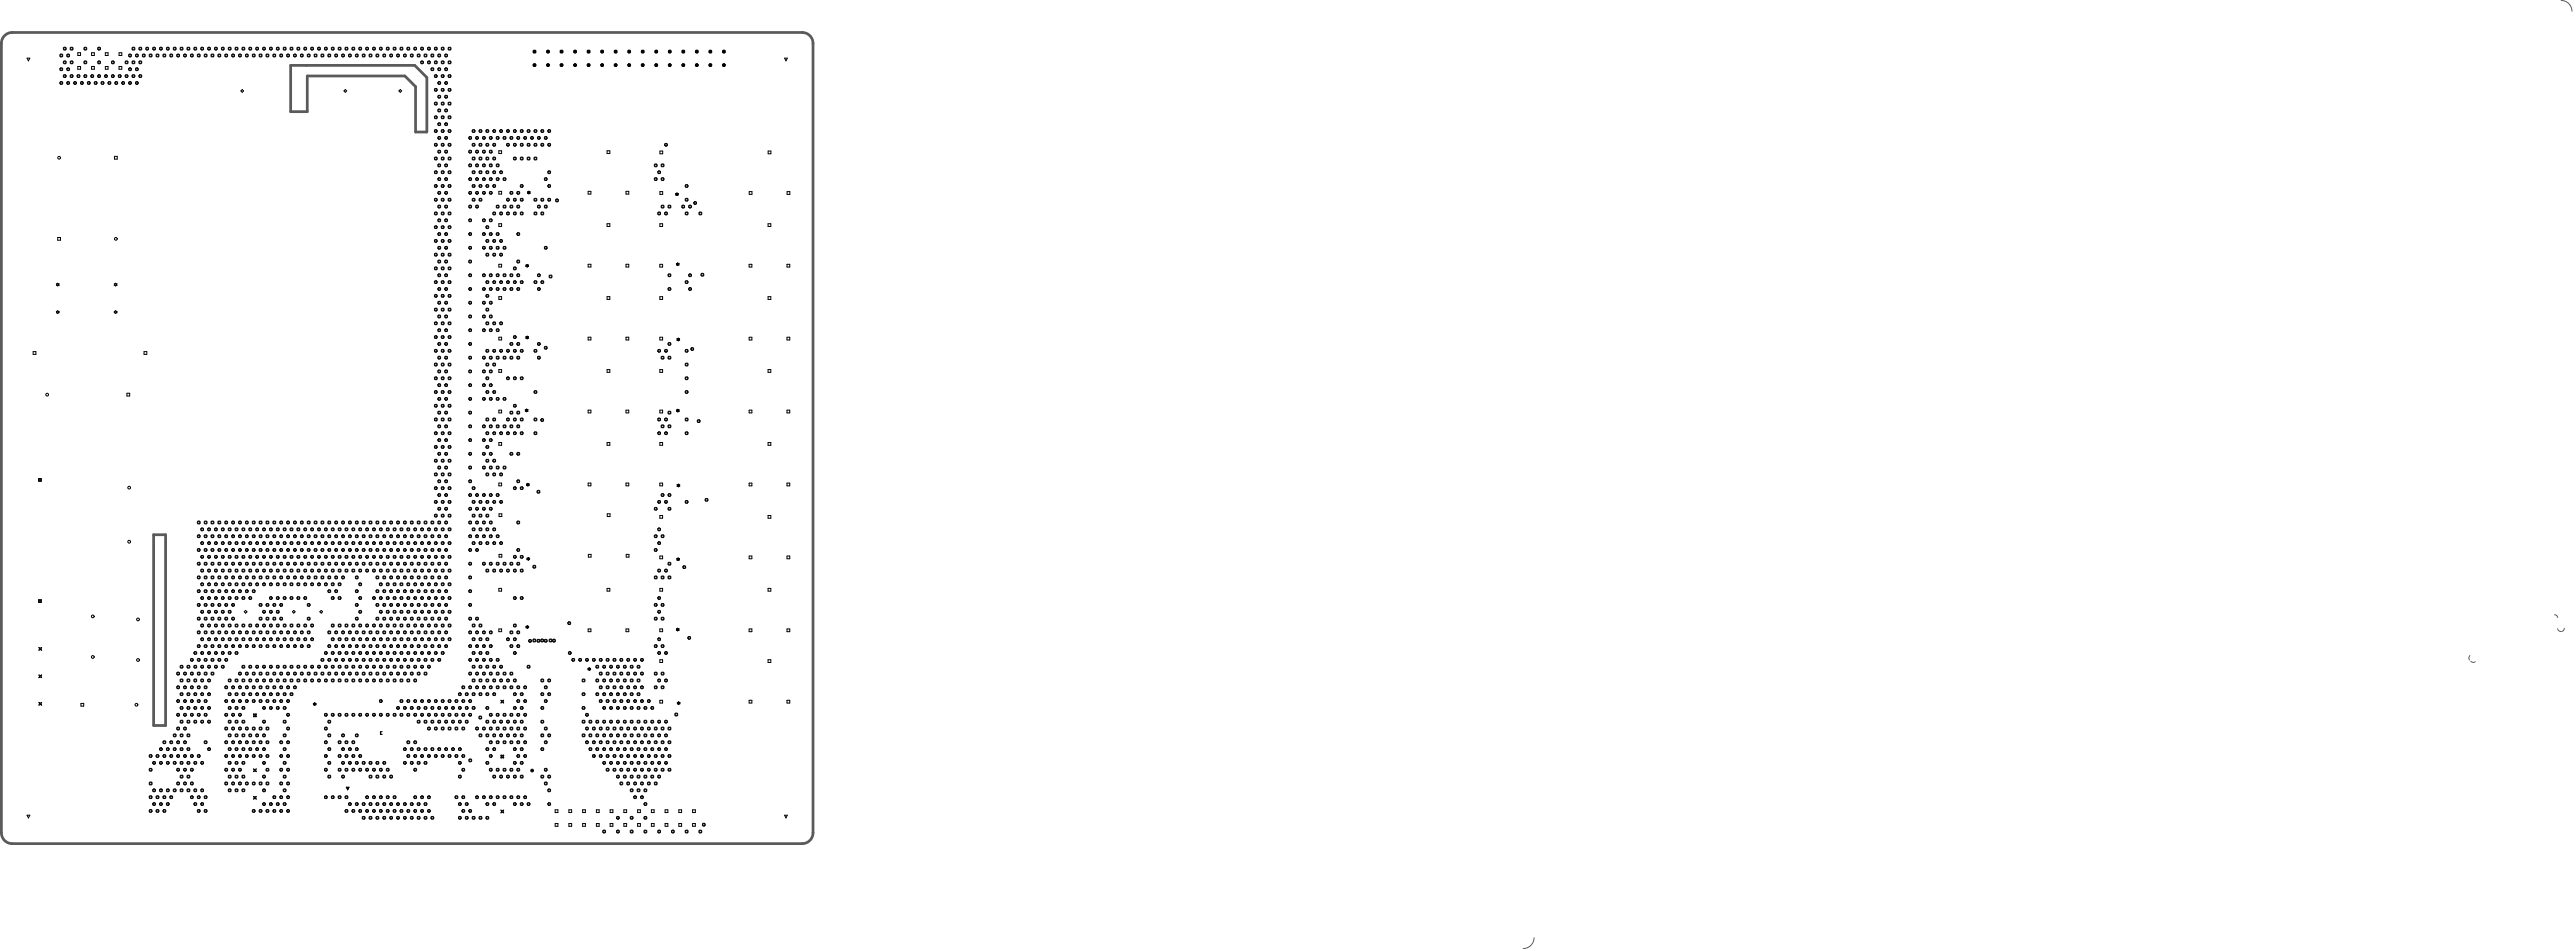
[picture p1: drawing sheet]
<svg xmlns="http://www.w3.org/2000/svg" width="1584mm" height="585mm" viewBox="0 0 1584 585" stroke-linecap="round" stroke-linejoin="round" font-family="sans-serif">
<path d="M2 22l3-1 3-1h485a7 7 0 0 1 7 7v485a7 7 0 0 1-7 7h-485a7 7 0 0 1-7-7v-485v-2zM179 40h76l8 8v33h-7v-28l-7-6h-60v22h-10zM95 329h7v117h-7z" fill="none" stroke="#5a5a5a" stroke-width="1.7"/>
<path d="M1575 0a7 7 0 0 1 7 7M1571 378l2 1v1M1573 387l1 1h1M1577 386v2h-1M1519 403v2v1M1520 407h1h2M944 577a7 7 0 0 1-7 6" fill="none" stroke="#5a5a5a" stroke-width=".62"/>
<g fill="none" stroke="#000" stroke-width=".62">
<path d="M17 36h1l-1 1zM37 34l1-1 1 2h-2zM39 38h1l1 1h-2zM39 29h1l1 1-2 1zM41 34l1-1 1 2h-1zM43 38h1l1 1h-1zM43 29h1l1 1-1 1zM48 32h2v2h-2zM52 38h1v1h-1zM52 29h1v1l-1 1zM56 32h2v2h-2zM60 38h1l1 1h-1z"/>
<path d="M60 29h1l1 1-1 1zM65 32h1v2h-1zM69 38h1v1h-1zM73 32h2v2h-2zM77 38h1l1 1h-2zM79 34l1-1 1 2h-1zM81 38h2v1h-1zM81 29h2v1l-1 1zM83 34l2-1v2h-1zM85 38h2v1h-1zM85 29h2v1l-1 1zM88 34l1-1v2h-1z"/>
<path d="M90 29h1v1l-1 1zM92 34l1-1 1 2h-2zM94 29h1l1 1-2 1zM96 34l1-1 1 2h-2zM98 29h1l1 1-1 1zM100 34l2-1v2h-1zM102 29h2v1l-1 1zM104 34l2-1v2h-1zM107 29h1v1l-1 1zM109 34l1-1v2h-1zM111 29h1l1 1-2 1zM113 34l1-1 1 2h-2z"/>
<path d="M115 29h1l1 1-2 1zM117 34l1-1 1 2h-1zM119 29h2v1l-1 1zM121 34l2-1v2h-1zM124 29h1v1l-1 1zM126 34l1-1v2h-1zM128 29h1v1l-1 1zM130 34l1-1 1 2h-2zM132 29h1l1 1-2 1zM134 34l1-1 1 2h-1zM136 29h1l1 1-1 1zM138 34l2-1v2h-1z"/>
<path d="M140 29h2v1l-1 1zM143 34l1-1v2h-1zM145 29h1v1l-1 1zM147 34l1-1v2h-1zM149 29h1l1 1-2 1zM151 34l1-1 1 2h-2zM153 29h1l1 1-1 1zM155 34l1-1 1 2h-1zM157 29h2v1l-1 1zM159 34l2-1v2h-1zM162 29h1v1l-1 1zM164 34l1-1v2h-1z"/>
<path d="M166 29h1v1l-1 1zM168 34l1-1 1 2h-2zM170 29h1l1 1-2 1zM172 34l1-1 1 2h-1zM174 29h2v1l-1 1zM176 34l2-1v2h-1zM178 29h2v1l-1 1zM181 34l1-1v2h-1zM183 29h1v1l-1 1zM185 34l1-1v2h-1zM187 29h1l1 1-2 1zM189 34l1-1 1 2h-2z"/>
<path d="M191 29h1l1 1-1 1zM193 34l2-1v2h-1zM195 29h2v1l-1 1zM197 34l2-1v2h-1zM200 29h1v1l-1 1zM202 34l1-1v2h-1zM204 29h1l1 1-2 1zM206 34l1-1 1 2h-2zM208 29h1l1 1-2 1zM210 34l1-1 1 2h-1zM212 29h2v1l-1 1zM214 34l2-1v2h-1z"/>
<path d="M217 29h1v1l-1 1zM219 34l1-1v2h-1zM221 29h1v1l-1 1zM223 34l1-1 1 2h-2zM225 29h1l1 1-2 1zM227 34l1-1 1 2h-2zM229 29h1l1 1-1 1zM231 34l2-1v2h-1zM233 29h2v1l-1 1zM236 34l1-1v2h-1zM238 29h1v1l-1 1zM240 34l1-1v2h-1z"/>
<path d="M242 29h1l1 1-2 1zM244 34l1-1 1 2h-2zM246 29h1l1 1-1 1zM248 34l1-1 1 2h-1zM250 29h2v1l-1 1zM252 34l2-1v2h-1zM255 29h1v1l-1 1zM257 34l1-1v2h-1zM259 38h1v1h-1zM259 29h1v1l-1 1zM261 34l1-1 1 2h-2zM263 38h1l1 1h-2z"/>
<path d="M263 29h1l1 1-2 1zM265 34l1-1 1 2h-1zM267 38h2v1h-1zM267 29h2v1l-1 1zM269 34l2-1v2h-1zM271 38h2v1h-1zM271 29h2v1l-1 1zM274 34l1-1v2h-1zM276 38h1v1h-1zM276 29h1v1l-1 1zM328 40h2h-2zM328 31h2v1h-2z"/>
<path d="M328 31l1 1M328 40l1-1v2l-1-1M328 31h1v2l-1-1M329 40h-1M329 40h.1M329 32h.1M336 40h2h-2zM336 31h2v1h-2zM337 32h.1M337 39h1v2h-1zM337 31h1v2h-1zM337 40h.1"/>
<path d="M337 40h1M338 32h-1M345 40h1h-1zM345 31h1v1h-1zM345 32h.1M345 40h.1M346 40h.1M346 40l-1-1v2l1-1M346 31h-1v2l1-1M346 31v1M353 31h2v1h-2v-1h1v2h-1v-2M354 40h.1"/>
<path d="M354 32h.1M362 32h.1M362 40h.1M362 31h-1v1h2l-1-1v2l1-2M370 40h1h-1zM370 31h1v1h-1zM370 31v1M370 40l1-1v2l-1-1M370 31h1v2l-1-1M370 40h.1M371 40h.1M371 32h.1"/>
<path d="M378 40h2h-2zM378 31h2v1h-2zM378 32h.1M378 39h1v2h-1zM378 31h1v2h-1zM378 40h.1M379 40h.1M379 32h.1M386 40h2h-2zM386 31h2v1h-2zM387 32h.1M387 40h.1"/>
<path d="M387 40h1M387 40v-1v2v-1M387 31v2v-1M388 31l-1 1M395 31h1v1h-1v-1h1v2h-1v-2M396 40h.1M396 32h.1M403 32h.1M403 40h.1M404 31h-1v1h2l-1-1h-1v2h1v-2M411 40h2h-2zM411 31h2v1h-2z"/>
<path d="M411 31l1 1M412 40v-1v1M412 32v1v-1M412 31h.1M412 40h-1M412 40h1M413 31l-1 1M419 40h2h-2zM419 31h2v1h-2zM420 32h.1M420 39h1v2h-1zM420 31h1v2h-1z"/>
<path d="M420 40h.1M421 40h.1M421 32h.1M428 40h1h-1zM428 31h1v1h-1zM428 32h.1M428 40h.1M429 40h.1M429 40l-1-1v2l1-1M429 31h-1v2l1-1M429 31v1M436 40h2h-2z"/>
<path d="M436 31h2v1h-2zM436 31l1 1M437 40v-1v2v-1M437 31v2v-1M437 40h-1M437 40h.1M437 32h.1M444 40h2h-2zM444 31h2v1h-2zM445 32h.1M445 31h1v2h-1zM445 39h1v2h-1z"/>
<path d="M445 40h.1M446 40h.1M446 32h.1M483 36h1l-1 1zM37 42h1l1 1h-2zM37 51l1-1 1 1-2 1zM39 46h1l1 1-2 1zM41 42h1l1 1h-1zM41 51l1-1 1 1-1 1zM43 46h1l1 1-1 1zM45 51l2-1v1l-1 1zM47 46h2v1l-1 1z"/>
<path d="M48 41h2v2h-2zM50 51l1-1v1l-1 1zM52 46h1v1l-1 1zM54 51l1-1v1l-1 1zM56 46h1l1 1-2 1zM56 41h2v2h-2zM58 51l1-1 1 1-2 1zM60 46h1l1 1-1 1zM62 51l1-1 1 1-1 1zM64 46h2v1l-1 1zM65 41h1v2h-1zM66 51l2-1v1l-1 1z"/>
<path d="M69 46h1v1l-1 1zM71 51l1-1v1l-1 1zM73 46h1v1l-1 1zM73 41h2v2h-2zM75 51l1-1 1 1-2 1zM77 46h1l1 1-2 1zM79 42h1l1 1h-1zM79 51l1-1 1 1-1 1zM81 46h2v1l-1 1zM83 42h2v1h-1zM83 51l2-1v1l-1 1zM85 46h2v1l-1 1z"/>
<path d="M148 56l1-1 1 1-1 1zM212 56v-1l1 1-1 1zM245 56l1-1 1 1-1 1zM265 42h1l1 1h-1zM267 46h2v1l-1 1zM267 55l2-1v2h-1zM269 42h2v1h-1zM269 51l2-1v1l-1 1zM269 59h2v1h-1zM271 46h2v1l-1 1zM271 55l2-1v2h-1zM274 42h1v1h-1z"/>
<path d="M274 51l1-1v1l-1 1zM274 59h1v1h-1zM276 46h1v1l-1 1zM276 55l1-1v2h-1zM353 40v-1h1v2h-1v-1h2l-2 1M363 40l-1-1v2l1-1h-2l1 1M395 40v-1h1v2l-1-1h1l-1 1M404 40v-1h-1v2h1l1-1h-2l1 1M412 40v1v-1M267 63h2v1l-1 1zM267 72l2-1v2h-1zM269 68l2-1v1l-1 1z"/>
<path d="M269 76h2v1h-1zM271 63h2v1l-1 1zM271 72l2-1v2h-1zM274 68l1-1v1l-1 1zM274 76h1v1h-1zM276 63h1v1l-1 1zM276 72l1-1v2h-1zM70 96h2v2h-2zM267 89l2-1v1l-1 1zM267 80h2v1h-1zM267 97h2v1h-1zM269 93l2-1v2h-1z"/>
<path d="M269 84h2v1l-1 1zM271 89l2-1v1l-1 1zM271 80h2v1h-1zM271 97h2v1h-1zM274 93l1-1v2h-1zM274 84h1v1l-1 1zM276 89l1-1v1l-1 1zM276 80h1v1h-1zM276 97h1v1h-1zM288 93l2-1v2h-1zM288 84h2v1l-1 1zM290 89l2-1v1l-1 1z"/>
<path d="M290 80h2v1h-1zM290 97h2v1h-1zM293 93l1-1v2h-1zM293 84h1v1l-1 1zM295 89l1-1v1l-1 1zM295 80h1v1h-1zM295 97h1v1h-1zM297 93l1-1 1 2h-2zM297 84h1l1 1-2 1zM299 89l1-1 1 1-2 1zM299 80h1l1 1h-2zM299 97h1l1 1h-2z"/>
<path d="M301 93l1-1 1 2h-2zM301 84h1l1 1-2 1zM303 89l1-1 1 1-1 1zM303 80h1l1 1h-1zM303 97h1l1 1h-1zM305 84h2v1l-1 1zM307 93h2v1h-2zM307 80h2v1h-1zM310 84h1v1l-1 1zM312 89l1-1v1l-1 1zM312 80h1v1h-1zM314 84h1v1l-1 1z"/>
<path d="M316 89l1-1 1 1-2 1zM316 80h1l1 1h-2zM316 97h1l1 1h-2zM318 84h1l1 1-2 1zM320 89l1-1 1 1-2 1zM320 80h1l1 1h-2zM320 97h1l1 1h-2zM322 84h1l1 1-1 1zM324 89l2-1v1l-1 1zM324 80h2v1h-1zM324 97h2v1h-1zM326 84h2v1l-1 1z"/>
<path d="M329 80h1v1h-1zM329 89l1-1v1l-1 1zM329 97h1v1h-1zM331 84h1v1l-1 1zM333 89l1-1v1l-1 1zM333 80h1v1h-1zM335 84h1l1 1-2 1zM337 80h1l1 1h-2zM337 89l1-1 1 1-2 1zM373 93h2v1h-2zM406 93h2v2h-2zM409 89l1-1 1 1-2 1z"/>
<path d="M473 93h1v2h-1zM267 114h2v1h-1zM267 106l2-1v1l-1 1zM269 118h2v1h-1zM269 101h2v1l-1 1zM269 110l2-1v2h-1zM271 114h2v1h-1zM271 106l2-1v1l-1 1zM274 118h1v1h-1zM274 101h1v1l-1 1zM274 110l1-1v2h-1zM276 114h1v1h-1z"/>
<path d="M276 106l1-1v1l-1 1zM288 118h2v1h-1zM288 101h2v1l-1 1zM288 110l2-1v2h-1zM290 114h2v1h-1zM290 106l2-1v1l-1 1zM293 118h1v1h-1zM293 101h1v1l-1 1zM293 110l1-1v2h-1zM295 114h1v1h-1zM295 106l1-1v1l-1 1zM297 118h1l1 1h-2z"/>
<path d="M297 101h1l1 1-2 1zM297 110l1-1 1 2h-2zM299 114h1l1 1h-2zM299 106l1-1 1 1-2 1zM301 118h1l1 1h-2zM301 101h1l1 1-2 1zM301 110l1-1 1 2h-2zM303 114h1l1 1h-1zM303 106l1-1 1 1-1 1zM305 101h2v1l-1 1zM305 110l2-1v2h-1zM307 118h2v1h-2z"/>
<path d="M307 106l2-1v1l-1 1zM310 110l1-1v2h-1zM314 118h1v1h-1zM318 118h1l1 1h-2zM320 114h1l1 1h-2zM324 118h1h1v1h-1h-1l1-1zM325 118h1l-1 1M335 110l1-1 1 2h-2zM337 106l1-1 1 1-2 1zM337 114h1l1 1h-2zM362 118h1v1h-1zM385 118h2v1h-2z"/>
<path d="M402 101h2v1l-1 1zM402 110l2-1v2h-1zM405 106l1-1v1l-1 1zM406 118h2v2h-2zM407 101h1v1l-1 1zM407 110l1-1v2h-1zM416 119h1M416 119v1M416 119v1h1M417 119v1h-1v-1h1v1M422 114h1v1h-1zM461 118h2v2h-2z"/>
<path d="M484 118h2v2h-2zM267 139h2v1l-1 1zM267 131l2-1v2h-1zM267 122h2v1l-1 1zM269 127l2-1v1l-1 1zM269 135h2v1h-1zM271 139h2v1l-1 1zM271 131l2-1v2h-1zM271 122h2v1l-1 1zM274 127l1-1v1l-1 1zM274 135h1v1h-1zM276 139h1v1l-1 1z"/>
<path d="M276 131l1-1v2h-1zM276 122h1v1l-1 1zM288 127l2-1v1l-1 1zM288 135h2v1h-1zM290 122h2v1l-1 1zM293 127l1-1v1l-1 1zM295 122h1v1l-1 1zM297 135h1l1 1h-2zM299 139h1l1 1-2 1zM301 135h1l1 1h-2zM303 131l1-1 1 2h-1zM305 127l2-1v1l-1 1z"/>
<path d="M307 138h2v1h-2zM307 131l2-1v2h-1zM310 127l1-1v1l-1 1zM312 131l1-1v2h-1zM312 122h1v1l-1 1zM314 127l1-1v1l-1 1zM316 131l1-1 1 2h-2zM316 122h1l1 1-2 1zM318 127l1-1 1 1-2 1zM320 131l1-1 1 2h-2zM320 122h1l1 1-2 1zM329 122h1v1l-1 1z"/>
<path d="M329 131l1-1v2h-1zM331 127l1-1v1l-1 1zM333 131l1-1v2h-1zM333 122h1v1l-1 1zM335 127l1-1 1 1-2 1zM337 122h1l1 1-2 1zM342 123l1-1v2h-1zM373 138h2v1h-2zM405 131l1-1v2h-1zM406 138h2v1h-2zM407 127l1-1v1l-1 1zM409 131l1-1 1 2h-2z"/>
<path d="M411 127l1-1 1 1-2 1zM419 127l2-1v1l-1 1zM422 131l1-1v2h-1zM422 122h1v1l-1 1zM424 127l1-1v1l-1 1zM427 124h1v1l-1 1zM430 131l1-1 1 2h-2zM472 138h2v1h-2zM36 146h1v2h-1zM267 148l2-1v2h-1zM267 156h2v1h-1zM269 152h2v1h-1z"/>
<path d="M269 144l2-1v1l-1 1zM271 148l2-1v2h-1zM271 156h2v1h-1zM274 152h1v1h-1zM274 144l1-1v1l-1 1zM276 148l1-1v2h-1zM276 156h1v1h-1zM288 152h2v1h-1zM288 144l2-1v1l-1 1zM297 152h1l1 1h-2zM297 144l1-1 1 1-2 1zM299 148l1-1 1 2h-2z"/>
<path d="M299 156h1l1 1h-2zM301 152h1l1 1h-2zM301 144l1-1 1 1-2 1zM303 148l1-1 1 2h-1zM303 156h1l1 1h-1zM305 144l2-1v1l-1 1zM305 152h2v1h-1zM307 148l2-1v2h-1zM307 156h2v1h-1zM310 152h1v1h-1zM318 144l1-1 1 1-2 1zM335 152h1l1 1h-2z"/>
<path d="M35 175l1-1v1v1l-1-1zM70 175l1-1 1 1-1 1-1-1h1zM267 165l2-1v1l-1 1zM267 173h2v1h-1zM269 169l2-1v2h-1zM269 177h2v1l-1 1zM269 160h2v1l-1 1zM271 165l2-1v1l-1 1zM271 173h2v1h-1zM274 169l1-1v2h-1zM274 177h1v1l-1 1zM274 160h1v1l-1 1z"/>
<path d="M276 165l1-1v1l-1 1zM276 173h1v1h-1zM288 169l2-1v2h-1zM288 177h2v1l-1 1zM288 160h2v1l-1 1zM297 169l1-1 1 2h-2zM297 177h1l1 1-2 1zM299 173h1l1 1h-2zM301 169l1-1 1 2h-2zM301 177h1l1 1-2 1zM303 173h1l1 1h-1zM305 169l2-1v2h-1z"/>
<path d="M305 177h2v1l-1 1zM307 163h2v1h-2zM307 173h2v1h-1zM310 169l1-1v2h-1zM310 177h1v1l-1 1zM312 173h1v1h-1zM314 169l1-1v2h-1zM314 177h1v1l-1 1zM316 165l1-1 1 1-2 1zM316 173h1l1 1h-2zM318 169l1-1 1 2h-2zM318 177h1l1 1-2 1z"/>
<path d="M318 160h1l1 1-2 1zM320 173h1l1 1h-2zM324 163h1l-1 1-1-1h1h1v1h-2l1-1M329 173h1v1h-1zM331 169l1-1v2h-1zM331 177h1v1l-1 1zM333 173h1v1h-1zM338 170l1-1 1 1-2 1zM362 163h1v1h-1zM385 163h2v1h-2zM406 163h2v1h-2zM411 169l1-1 1 2h-2z"/>
<path d="M411 177h1l1 1-2 1zM417 162v1M417 162h-1l1 1 1-1h-1h-1v1h1h1l-1-1M422 173h1v1h-1zM424 169l1-1v2h-1zM424 177h1v1l-1 1zM431 169l1-1 1 1-1 1zM461 163h2v1h-2zM484 163h2v1h-2zM35 192l1-1v1v1l-1-1zM70 192l1-1 1 1-1 1-1-1h1zM267 182l2-1v1l-1 1z"/>
<path d="M267 198h2v1l-1 1zM267 190h2v1h-1zM269 186l2-1v2h-1zM269 194h2v1h-1zM271 182l2-1v1l-1 1zM271 198h2v1l-1 1zM271 190h2v1h-1zM274 186l1-1v2h-1zM274 194h1v1h-1zM276 182l1-1v1l-1 1zM276 198h1v1l-1 1zM276 190h1v1h-1z"/>
<path d="M288 186l2-1v2h-1zM288 194h2v1h-1zM297 186l1-1 1 2h-2zM297 194h1l1 1h-2zM299 182l1-1 1 1-2 1zM299 198h1l1 1-2 1zM299 190h1l1 1h-2zM301 186l1-1 1 2h-2zM301 194h1l1 1h-2zM303 198h1l1 1-1 1zM307 182h2v2h-2zM307 198h2v1l-1 1z"/>
<path d="M373 182h2v2h-2zM406 182h2v2h-2zM472 182h2v2h-2zM20 216h2v2h-2zM89 216h1v2h-1zM267 215h2v1l-1 1zM267 207l2-1v2h-1zM269 211h2v1h-1zM269 220l2-1v1l-1 1zM269 203l2-1v2h-1zM271 215h2v1l-1 1zM271 207l2-1v2h-1z"/>
<path d="M274 211h1v1h-1zM274 220l1-1v1l-1 1zM274 203l1-1v2h-1zM276 215h1v1l-1 1zM276 207l1-1v2h-1zM288 211h2v1h-1zM288 220l2-1v1l-1 1zM288 203l2-1v2h-1zM297 220l1-1 1 1-2 1zM297 203l1-1 1 2h-2zM299 215h1l1 1-2 1zM301 220l1-1 1 1-2 1z"/>
<path d="M301 203l1-1 1 2h-2zM303 215h1l1 1-1 1zM305 203l2-1v2h-1zM305 220l2-1v1l-1 1zM307 207h2v2h-2zM307 215h2v1l-1 1zM310 220l1-1v1l-1 1zM312 215h1v1l-1 1zM314 211h1v1h-1zM314 220l1-1v1l-1 1zM316 215h1l1 1-2 1zM316 207l1-1 1 2h-2z"/>
<path d="M318 211h1l1 1h-2zM318 220l1-1 1 1-2 1zM320 215h1l1 1-2 1zM324 207h1l-1 1-1-1h1h1v1h-1h-1h1M329 215h1v1l-1 1zM331 211h1v1h-1zM331 220l1-1v1l-1 1zM335 213h1l1 1-2 1zM362 207h1v2h-1zM385 207h2v2h-2zM405 215h1v1l-1 1zM406 207h2v2h-2z"/>
<path d="M407 220l1-1v1l-1 1zM409 215h1l1 1-2 1zM411 211h1l1 1h-2zM411 220l1-1 1 1-2 1zM418 209v-1h-1h-1l1 1h-1l1 1 1-1-1-1v1h1M422 215h1v1l-1 1zM425 214h1l1 1-2 1zM461 207h2v2h-2zM484 207h2v2h-2zM267 224l2-1v2h-1zM267 232h2v1l-1 1zM269 228h2v1h-1z"/>
<path d="M269 236h2v1l-1 1zM271 224l2-1v2h-1zM271 232h2v1l-1 1zM274 228h1v1h-1zM274 236h1v1l-1 1zM276 224l1-1v2h-1zM276 232h1v1l-1 1zM288 228h2v1h-1zM288 236h2v1l-1 1zM297 228h1l1 1h-2zM297 236h1l1 1-2 1zM299 224l1-1 1 2h-2z"/>
<path d="M299 232h1l1 1-2 1zM301 228h1l1 1h-2zM301 236h1l1 1-2 1zM303 224l1-1 1 2h-1zM307 227h2v2h-2zM312 232h1v1l-1 1zM316 232h1l1 1-2 1zM320 232h1l1 1-2 1zM373 227h2v2h-2zM406 227h2v2h-2zM422 224l1-1v2h-1zM422 232h1v1l-1 1z"/>
<path d="M472 227h2v2h-2zM78 242h2v2h-2zM267 241l2-1v2h-1zM267 258l2-1v1l-1 1zM267 249h2v1h-1zM269 253h2v1l-1 1zM269 245l2-1v2h-1zM271 241l2-1v2h-1zM271 258l2-1v1l-1 1zM271 249h2v1h-1zM274 253h1v1l-1 1zM274 245l1-1v2h-1z"/>
<path d="M276 241l1-1v2h-1zM276 258l1-1v1l-1 1zM276 249h1v1h-1zM288 253h2v1l-1 1zM288 245l2-1v2h-1zM297 245l1-1 1 2h-2zM299 241l1-1 1 2h-2zM299 258l1-1 1 1-2 1zM301 245l1-1 1 2h-2zM303 241l1-1 1 2h-1zM303 258l1-1 1 1-1 1zM305 245l2-1v2h-1z"/>
<path d="M307 252h2v2h-2zM310 245l1-1v2h-1zM312 258l1-1v1l-1 1zM314 253h1v1l-1 1zM316 258l1-1 1 1-2 1zM316 249h1l1 1h-2zM318 253h1l1 1-2 1zM320 258l1-1 1 1-2 1zM323 252h1h1l-1 1zM323 252h1M324 252l-1 1h1h1l-1-1M329 241l1-1v2h-1z"/>
<path d="M329 258l1-1v1l-1 1zM333 258l1-1v2h-1zM362 252h1v2h-1zM385 252h2v2h-2zM405 258l1-1v1l-1 1zM406 252h2v2h-2zM409 258l1-1 1 1-2 1zM411 253h1l1 1-2 1zM416 252h2l-1 1h1h-1h-1h1zM417 252v1h-1M422 241l1-1v2h-1zM422 258l1-1v1l-1 1z"/>
<path d="M429 259l1-1 1 1-2 1zM461 252h2v2h-2zM484 252h2v2h-2zM267 266h2v1h-1zM267 274h2v1l-1 1zM269 262l2-1v2h-1zM269 279l2-1v2h-1zM269 270h2v1l-1 1zM271 266h2v1h-1zM271 274h2v1l-1 1zM274 262l1-1v2h-1zM274 279l1-1v2h-1z"/>
<path d="M274 270h1v1l-1 1zM276 266h1v1h-1zM276 274h1v1l-1 1zM288 262l2-1v2h-1zM288 279l2-1v2h-1zM288 270h2v1l-1 1zM297 262l1-1 1 2h-2zM297 279l1-1 1 2h-2zM297 270h1l1 1-2 1zM299 266h1l1 1h-2zM299 274h1l1 1-2 1zM301 262l1-1 1 2h-2z"/>
<path d="M301 279l1-1 1 2h-2zM301 270h1l1 1-2 1zM303 266h1l1 1h-1zM305 262l2-1v2h-1zM307 272h2v2h-2zM307 266h2v1h-1zM310 262l1-1v2h-1zM312 266h1v1h-1zM314 262l1-1v2h-1zM314 279l1-1v2h-1zM316 266h1l1 1h-2zM318 262l1-1 1 2h-2z"/>
<path d="M318 279l1-1 1 2h-2zM320 266h1l1 1h-2zM329 266h1v1h-1zM373 272h2v2h-2zM405 266h1v1h-1zM406 272h2v2h-2zM407 262l1-1v2h-1zM409 266h1l1 1h-2zM411 262l1-1 1 2h-2zM422 266h1v1h-1zM472 272h2v2h-2zM24 294h1v2h-1z"/>
<path d="M24 295h1v1h-1zM267 300l2-1v2h-1zM267 291h2v1l-1 1zM267 283h2v1h-1zM269 296l2-1v1l-1 1zM269 287h2v1h-1zM271 300l2-1v2h-1zM271 291h2v1l-1 1zM271 283h2v1h-1zM274 296l1-1v1l-1 1zM274 287h1v1h-1zM276 300l1-1v2h-1z"/>
<path d="M276 291h1v1l-1 1zM276 283h1v1h-1zM288 296l2-1v1l-1 1zM288 287h2v1h-1zM290 300l2-1v2h-1zM297 287h1l1 1h-2zM299 291h1l1 1-2 1zM299 283h1l1 1h-2zM301 287h1l1 1h-2zM303 291h1l1 1-1 1zM303 283h1l1 1h-1zM305 287h2v1h-1z"/>
<path d="M307 297h2v2h-2zM307 291h2v1l-1 1zM310 287h1v1h-1zM316 300l1-1 1 2h-2zM318 296l1-1 1 1-2 1zM320 300l1-1 1 2h-2zM324 298h1M324 298h2h-1M325 297l1 2h-1h-1zM362 297h1v2h-1zM385 297h2v2h-2zM406 297h2v2h-2z"/>
<path d="M416 298h1h1v1h-1h-1h1zM417 298h1v1h-1M461 297h2v2h-2zM484 297h2v2h-2zM267 308h2v1l-1 1zM267 317l2-1v2h-1zM269 304h2v1h-1zM269 312h2v1l-1 1zM271 308h2v1l-1 1zM271 317l2-1v2h-1zM274 304h1v1h-1zM274 312h1v1l-1 1z"/>
<path d="M276 308h1v1l-1 1zM276 317l1-1v2h-1zM288 304h2v1h-1zM288 312h2v1l-1 1zM290 308h2v1l-1 1zM290 317l2-1v2h-1zM293 304h1v1h-1zM293 312h1v1l-1 1zM295 308h1v1l-1 1zM295 317l1-1v2h-1zM297 304h1l1 1h-2zM297 312h1l1 1-2 1z"/>
<path d="M299 308h1l1 1-2 1zM299 317l1-1 1 2h-2zM301 304h1l1 1h-2zM301 312h1l1 1-2 1zM303 308h1l1 1-1 1zM305 304h2v1h-1zM307 316h2v2h-2zM307 308h2v1l-1 1zM330 302h2v1h-1zM374 316h1v2h-1zM402 312h2v1l-1 1zM405 308h1v1l-1 1z"/>
<path d="M406 317h2v2h-2zM407 304h1v1h-1zM409 308h1l1 1-2 1zM411 304h1l1 1h-2zM411 312h1l1 1-2 1zM422 308h1v1l-1 1zM434 307h1v1h-1zM472 317h2v2h-2zM121 329h2v1l-1 1zM121 338l2-1v2h-1zM121 321h2v1h-1zM124 325h1v1h-1z"/>
<path d="M124 334l1-1v1l-1 1zM126 329h1v1l-1 1zM126 338l1-1v2h-1zM126 321h1v1h-1zM128 325h1v1h-1zM128 334l1-1v1l-1 1zM130 329h1l1 1-2 1zM130 338l1-1 1 2h-2zM130 321h1l1 1h-2zM132 325h1l1 1h-2zM132 334l1-1 1 1-2 1zM134 329h1l1 1-1 1z"/>
<path d="M134 338l1-1 1 2h-1zM134 321h1l1 1h-1zM136 325h1l1 1h-1zM136 334l1-1 1 1-1 1zM138 329h2v1l-1 1zM138 338l2-1v2h-1zM138 321h2v1h-1zM140 325h2v1h-1zM140 334l2-1v1l-1 1zM143 329h1v1l-1 1zM143 338l1-1v2h-1zM143 321h1v1h-1z"/>
<path d="M145 325h1v1h-1zM145 334l1-1v1l-1 1zM147 329h1v1l-1 1zM147 338l1-1v2h-1zM147 321h1v1h-1zM149 325h1l1 1h-2zM149 334l1-1 1 1-2 1zM151 329h1l1 1-2 1zM151 338l1-1 1 2h-2zM151 321h1l1 1h-2zM153 325h1l1 1h-1zM153 334l1-1 1 1-1 1z"/>
<path d="M155 329h1l1 1-1 1zM155 338l1-1 1 2h-1zM155 321h1l1 1h-1zM157 325h2v1h-1zM157 334l2-1v1l-1 1zM159 329h2v1l-1 1zM159 338l2-1v2h-1zM159 321h2v1h-1zM162 325h1v1h-1zM162 334l1-1v1l-1 1zM164 329h1v1l-1 1zM164 338l1-1v2h-1z"/>
<path d="M164 321h1v1h-1zM166 325h1v1h-1zM166 334l1-1v1l-1 1zM168 329h1l1 1-2 1zM168 338l1-1 1 2h-2zM168 321h1l1 1h-2zM170 325h1l1 1h-2zM170 334l1-1 1 1-2 1zM172 329h1l1 1-1 1zM172 338l1-1 1 2h-1zM172 321h1l1 1h-1zM174 325h2v1h-1z"/>
<path d="M174 334l2-1v1l-1 1zM176 329h2v1l-1 1zM176 338l2-1v2h-1zM176 321h2v1h-1zM178 325h2v1h-1zM178 334l2-1v1l-1 1zM181 329h1v1l-1 1zM181 338l1-1v2h-1zM181 321h1v1h-1zM183 325h1v1h-1zM183 334l1-1v1l-1 1zM185 329h1v1l-1 1z"/>
<path d="M185 338l1-1v2h-1zM185 321h1v1h-1zM187 325h1l1 1h-2zM187 334l1-1 1 1-2 1zM189 329h1l1 1-2 1zM189 338l1-1 1 2h-2zM189 321h1l1 1h-2zM191 325h1l1 1h-1zM191 334l1-1 1 1-1 1zM193 329h2v1l-1 1zM193 338l2-1v2h-1zM193 321h2v1h-1z"/>
<path d="M195 325h2v1h-1zM195 334l2-1v1l-1 1zM197 329h2v1l-1 1zM197 338l2-1v2h-1zM197 321h2v1h-1zM200 325h1v1h-1zM200 334l1-1v1l-1 1zM202 329h1v1l-1 1zM202 338l1-1v2h-1zM202 321h1v1h-1zM204 325h1l1 1h-2zM204 334l1-1 1 1-2 1z"/>
<path d="M206 329h1l1 1-2 1zM206 338l1-1 1 2h-2zM206 321h1l1 1h-2zM208 325h1l1 1h-2zM208 334l1-1 1 1-2 1zM210 329h1l1 1-1 1zM210 338l1-1 1 2h-1zM210 321h1l1 1h-1zM212 325h2v1h-1zM212 334l2-1v1l-1 1zM214 329h2v1l-1 1zM214 338l2-1v2h-1z"/>
<path d="M214 321h2v1h-1zM217 325h1v1h-1zM217 334l1-1v1l-1 1zM219 329h1v1l-1 1zM219 338l1-1v2h-1zM219 321h1v1h-1zM221 325h1v1h-1zM221 334l1-1v1l-1 1zM223 329h1l1 1-2 1zM223 338l1-1 1 2h-2zM223 321h1l1 1h-2zM225 325h1l1 1h-2z"/>
<path d="M225 334l1-1 1 1-2 1zM227 329h1l1 1-2 1zM227 338l1-1 1 2h-2zM227 321h1l1 1h-2zM229 325h1l1 1h-1zM229 334l1-1 1 1-1 1zM231 329h2v1l-1 1zM231 338l2-1v2h-1zM231 321h2v1h-1zM233 325h2v1h-1zM233 334l2-1v1l-1 1zM236 329h1v1l-1 1z"/>
<path d="M236 338l1-1v2h-1zM236 321h1v1h-1zM238 325h1v1h-1zM238 334l1-1v1l-1 1zM240 329h1v1l-1 1zM240 338l1-1v2h-1zM240 321h1v1h-1zM242 325h1l1 1h-2zM242 334l1-1 1 1-2 1zM244 329h1l1 1-2 1zM244 338l1-1 1 2h-2zM244 321h1l1 1h-2z"/>
<path d="M246 325h1l1 1h-1zM246 334l1-1 1 1-1 1zM248 329h1l1 1-1 1zM248 338l1-1 1 2h-1zM248 321h1l1 1h-1zM250 325h2v1h-1zM250 334l2-1v1l-1 1zM252 329h2v1l-1 1zM252 338l2-1v2h-1zM252 321h2v1h-1zM255 325h1v1h-1zM255 334l1-1v1l-1 1z"/>
<path d="M257 329h1v1l-1 1zM257 338l1-1v2h-1zM257 321h1v1h-1zM259 325h1v1h-1zM259 334l1-1v1l-1 1zM261 329h1l1 1-2 1zM261 338l1-1 1 2h-2zM261 321h1l1 1h-2zM263 325h1l1 1h-2zM263 334l1-1 1 1-2 1zM265 329h1l1 1-1 1zM265 338l1-1 1 2h-1z"/>
<path d="M265 321h1l1 1h-1zM267 325h2v1h-1zM267 334l2-1v1l-1 1zM269 329h2v1l-1 1zM269 338l2-1v2h-1zM269 321h2v1h-1zM271 325h2v1h-1zM271 334l2-1v1l-1 1zM274 329h1v1l-1 1zM274 338l1-1v2h-1zM274 321h1v1h-1zM276 325h1v1h-1z"/>
<path d="M276 334l1-1v1l-1 1zM288 329h2v1l-1 1zM288 338l2-1v2h-1zM288 321h2v1h-1zM290 325h2v1h-1zM290 334l2-1v1l-1 1zM293 329h1v1l-1 1zM293 338l1-1v2h-1zM293 321h1v1h-1zM295 325h1v1h-1zM295 334l1-1v1l-1 1zM297 329h1l1 1-2 1z"/>
<path d="M297 321h1l1 1h-2zM299 325h1l1 1h-2zM299 334l1-1 1 1-2 1zM301 329h1l1 1-2 1zM301 321h1l1 1h-2zM303 325h1l1 1h-1zM303 334l1-1 1 1-1 1zM305 329h2v1l-1 1zM307 334l2-1v1l-1 1zM318 338l1-1 1 2h-2zM318 321h1l1 1h-2zM402 329h2v1l-1 1z"/>
<path d="M402 338l2-1v2h-1zM405 325h1v1h-1zM405 334l1-1v1l-1 1zM407 329h1v1l-1 1zM121 346h2v1l-1 1zM121 355l2-1v2h-1zM124 342h1v1h-1zM124 351l1-1v1l-1 1zM124 359h1v1h-1zM126 346h1v1l-1 1zM126 355l1-1v2h-1zM128 342h1v1h-1z"/>
<path d="M128 351l1-1v1l-1 1zM128 359h1v1h-1zM130 346h1l1 1-2 1zM130 355l1-1 1 2h-2zM132 342h1l1 1h-2zM132 351l1-1 1 1-2 1zM132 359h1l1 1h-2zM134 346h1l1 1-1 1zM134 355l1-1 1 2h-1zM136 342h1l1 1h-1zM136 351l1-1 1 1-1 1zM136 359h1l1 1h-1z"/>
<path d="M138 346h2v1l-1 1zM138 355l2-1v2h-1zM140 342h2v1h-1zM140 351l2-1v1l-1 1zM140 359h2v1h-1zM143 346h1v1l-1 1zM143 355l1-1v2h-1zM145 342h1v1h-1zM145 351l1-1v1l-1 1zM145 359h1v1h-1zM147 346h1v1l-1 1zM147 355l1-1v2h-1z"/>
<path d="M149 342h1l1 1h-2zM149 351l1-1 1 1-2 1zM149 359h1l1 1h-2zM151 346h1l1 1-2 1zM151 355l1-1 1 2h-2zM153 342h1l1 1h-1zM153 351l1-1 1 1-1 1zM153 359h1l1 1h-1zM155 346h1l1 1-1 1zM155 355l1-1 1 2h-1zM157 342h2v1h-1zM157 351l2-1v1l-1 1z"/>
<path d="M157 359h2v1h-1zM159 346h2v1l-1 1zM159 355l2-1v2h-1zM162 342h1v1h-1zM162 351l1-1v1l-1 1zM162 359h1v1h-1zM164 346h1v1l-1 1zM164 355l1-1v2h-1zM166 342h1v1h-1zM166 351l1-1v1l-1 1zM166 359h1v1h-1zM168 346h1l1 1-2 1z"/>
<path d="M168 355l1-1 1 2h-2zM170 342h1l1 1h-2zM170 351l1-1 1 1-2 1zM170 359h1l1 1h-2zM172 346h1l1 1-1 1zM172 355l1-1 1 2h-1zM174 342h2v1h-1zM174 351l2-1v1l-1 1zM174 359h2v1h-1zM176 346h2v1l-1 1zM176 355l2-1v2h-1zM178 342h2v1h-1z"/>
<path d="M178 351l2-1v1l-1 1zM178 359h2v1h-1zM181 346h1v1l-1 1zM181 355l1-1v2h-1zM183 342h1v1h-1zM183 351l1-1v1l-1 1zM183 359h1v1h-1zM185 346h1v1l-1 1zM185 355l1-1v2h-1zM187 342h1l1 1h-2zM187 351l1-1 1 1-2 1zM187 359h1l1 1h-2z"/>
<path d="M189 346h1l1 1-2 1zM189 355l1-1 1 2h-2zM191 342h1l1 1h-1zM191 351l1-1 1 1-1 1zM191 359h1l1 1h-1zM193 346h2v1l-1 1zM193 355l2-1v2h-1zM195 342h2v1h-1zM195 351l2-1v1l-1 1zM195 359h2v1h-1zM197 346h2v1l-1 1zM197 355l2-1v2h-1z"/>
<path d="M200 342h1v1h-1zM200 351l1-1v1l-1 1zM200 359h1v1h-1zM202 346h1v1l-1 1zM202 355l1-1v2h-1zM204 342h1l1 1h-2zM204 351l1-1 1 1-2 1zM204 359h1l1 1h-2zM206 346h1l1 1-2 1zM206 355l1-1 1 2h-2zM208 342h1l1 1h-2zM208 351l1-1 1 1-2 1z"/>
<path d="M208 359h1l1 1h-2zM210 346h1l1 1-1 1zM210 355l1-1 1 2h-1zM212 342h2v1h-1zM212 351l2-1v1l-1 1zM214 346h2v1l-1 1zM217 342h1v1h-1zM217 351l1-1v1l-1 1zM219 346h1v1l-1 1zM219 355l1-1v2h-1zM221 342h1v1h-1zM221 351l1-1v1l-1 1z"/>
<path d="M221 359h1v1h-1zM223 346h1l1 1-2 1zM225 342h1l1 1h-2zM225 351l1-1 1 1-2 1zM227 346h1l1 1-2 1zM229 342h1l1 1h-1zM229 351l1-1 1 1-1 1zM231 346h2v1l-1 1zM231 355l2-1v2h-1zM233 342h2v1h-1zM233 351l2-1v1l-1 1zM233 359h2v1h-1z"/>
<path d="M236 346h1v1l-1 1zM236 355l1-1v2h-1zM238 342h1v1h-1zM238 351l1-1v1l-1 1zM238 359h1v1h-1zM240 346h1v1l-1 1zM240 355l1-1v2h-1zM242 342h1l1 1h-2zM242 351l1-1 1 1-2 1zM242 359h1l1 1h-2zM244 346h1l1 1-2 1zM244 355l1-1 1 2h-2z"/>
<path d="M246 342h1l1 1h-1zM246 351l1-1 1 1-1 1zM246 359h1l1 1h-1zM248 346h1l1 1-1 1zM248 355l1-1 1 2h-1zM250 342h2v1h-1zM250 351l2-1v1l-1 1zM250 359h2v1h-1zM252 346h2v1l-1 1zM252 355l2-1v2h-1zM255 342h1v1h-1zM255 351l1-1v1l-1 1z"/>
<path d="M255 359h1v1h-1zM257 346h1v1l-1 1zM257 355l1-1v2h-1zM259 342h1v1h-1zM259 351l1-1v1l-1 1zM259 359h1v1h-1zM261 346h1l1 1-2 1zM261 355l1-1 1 2h-2zM263 342h1l1 1h-2zM263 351l1-1 1 1-2 1zM263 359h1l1 1h-2zM265 346h1l1 1-1 1z"/>
<path d="M265 355l1-1 1 2h-1zM267 342h2v1h-1zM267 351l2-1v1l-1 1zM267 359h2v1h-1zM269 346h2v1l-1 1zM269 355l2-1v2h-1zM271 342h2v1h-1zM271 351l2-1v1l-1 1zM271 359h2v1h-1zM274 346h1v1l-1 1zM274 355l1-1v2h-1zM276 342h1v1h-1z"/>
<path d="M276 351l1-1v1l-1 1zM276 359h1v1h-1zM288 346h2v1l-1 1zM288 355l2-1v2h-1zM297 346h1l1 1-2 1zM299 351l1-1 1 1-2 1zM301 346h1l1 1-2 1zM303 351l1-1 1 1-1 1zM305 346h2v1l-1 1zM307 341h2v2h-2zM307 351l2-1v1l-1 1zM310 346h1v1l-1 1z"/>
<path d="M312 351l1-1v1l-1 1zM314 346h1v1l-1 1zM316 342h1l1 1h-2zM316 351l1-1 1 1-2 1zM318 346h1l1 1-2 1zM320 342h1l1 1h-2zM320 351l1-1 1 1-2 1zM324 343h2l-1 1h1l-1 1-1-1h1zM325 343v1h-1M328 348h1l1 1h-2zM362 341h2v2h-2zM385 341h2v2h-2z"/>
<path d="M402 355l2-1v2h-1zM405 351l1-1v1l-1 1zM406 342h2v2h-2zM407 355l1-1v2h-1zM409 351l1-1 1 1-2 1zM411 346h1l1 1-2 1zM411 355l1-1 1 2h-2zM416 344l1-1 1 1h-1zM417 344h1M417 344h-1l1 1 1-1M420 348h1l1 1-2 1zM461 342h2v2h-2z"/>
<path d="M484 342h2v2h-2zM24 369h1v2h-1zM24 369h1v1h-1zM121 372l2-1v1l-1 1zM121 363h2v1h-1zM124 367h1v1l-1 1zM124 376l1-1v2h-1zM126 372l1-1v1l-1 1zM126 363h1v1h-1zM128 367h1v1l-1 1zM128 376l1-1v2h-1zM130 372l1-1 1 1-2 1z"/>
<path d="M130 363h1l1 1h-2zM132 367h1l1 1-2 1zM132 376l1-1 1 2h-2zM134 372l1-1 1 1-1 1zM134 363h1l1 1h-1zM136 367h1l1 1-1 1zM136 376l1-1 1 2h-1zM138 372l2-1v1l-1 1zM138 363h2v1h-1zM140 367h2v1l-1 1zM140 376l2-1v2h-1zM143 372l1-1v1l-1 1z"/>
<path d="M143 363h1v1h-1zM145 367h1v1l-1 1zM147 363h1v1h-1zM149 367h1l1 1-2 1zM150 376l1-1 1 1-1 1zM151 363h1l1 1h-2zM153 367h1l1 1-1 1zM155 363h1l1 1h-1zM159 372l2-1v1l-1 1zM162 376l1-1v2h-1zM164 372l1-1v1l-1 1zM166 367h1v1l-1 1z"/>
<path d="M166 376l1-1v2h-1zM168 372l1-1 1 1-2 1zM170 367h1l1 1-2 1zM170 376l1-1 1 2h-2zM172 372l1-1 1 1-1 1zM174 367h2v1l-1 1zM178 367h2v1l-1 1zM180 376l1-1 1 1-1 1zM183 367h1v1l-1 1zM187 367h1l1 1-2 1zM189 372l1-1 1 1-2 1zM197 376l1-1v1v1z"/>
<path d="M202 363h1v1h-1zM204 367h1l1 1-2 1zM206 363h1l1 1h-2zM208 367h1l1 1-2 1zM219 372l1-1v1l-1 1zM219 363h1v1h-1zM221 367h1v1l-1 1zM221 376l1-1v2h-1zM229 367h1l1 1-1 1zM231 372l2-1v1l-1 1zM231 363h2v1h-1zM233 367h2v1l-1 1z"/>
<path d="M233 376l2-1v2h-1zM236 372l1-1v1l-1 1zM236 363h1v1h-1zM238 367h1v1l-1 1zM238 376l1-1v2h-1zM240 372l1-1v1l-1 1zM240 363h1v1h-1zM242 367h1l1 1-2 1zM242 376l1-1 1 2h-2zM244 372l1-1 1 1-2 1zM244 363h1l1 1h-2zM246 367h1l1 1-1 1z"/>
<path d="M246 376l1-1 1 2h-1zM248 372l1-1 1 1-1 1zM248 363h1l1 1h-1zM250 367h2v1l-1 1zM250 376l2-1v2h-1zM252 372l2-1v1l-1 1zM252 363h2v1h-1zM255 367h1v1l-1 1zM255 376l1-1v2h-1zM257 372l1-1v1l-1 1zM257 363h1v1h-1zM259 367h1v1l-1 1z"/>
<path d="M259 376l1-1v2h-1zM261 372l1-1 1 1-2 1zM261 363h1l1 1h-2zM263 367h1l1 1-2 1zM263 376l1-1 1 2h-2zM265 372l1-1 1 1-1 1zM265 363h1l1 1h-1zM267 367h2v1l-1 1zM267 376l2-1v2h-1zM269 372l2-1v1l-1 1zM269 363h2v1h-1zM271 367h2v1l-1 1z"/>
<path d="M271 376l2-1v2h-1zM274 372l1-1v1l-1 1zM274 363h1v1h-1zM276 367h1v1l-1 1zM276 376l1-1v2h-1zM288 372l2-1v1l-1 1zM288 363h2v1h-1zM307 362h2v2h-2zM316 367h1l1 1-2 1zM320 367h1l1 1-2 1zM373 362h2v2h-2zM402 372l2-1v1l-1 1z"/>
<path d="M405 367h1v1l-1 1zM405 376l1-1v2h-1zM406 362h2v2h-2zM407 372l1-1v1l-1 1zM472 362h2v2h-2zM24 398l1 1 1-1-1 1 1 1h-1h-1v-1zM121 389l2-1v1l-1 1zM121 380h2v1h-1zM121 397h2v1h-1zM124 393l1-1v2h-1zM124 384h1v1l-1 1zM126 389l1-1v1l-1 1z"/>
<path d="M126 380h1v1h-1zM126 397h1v1h-1zM128 393l1-1v2h-1zM128 384h1v1l-1 1zM130 389l1-1 1 1-2 1zM130 380h1l1 1h-2zM130 397h1l1 1h-2zM132 393l1-1 1 2h-2zM132 384h1l1 1-2 1zM134 389l1-1 1 1-1 1zM134 380h1l1 1h-1zM134 397h1l1 1h-1z"/>
<path d="M136 393l1-1 1 2h-1zM136 384h1l1 1-1 1zM138 389l2-1v1l-1 1zM138 380h2v1h-1zM138 397h2v1h-1zM140 393l2-1v2h-1zM140 384h2v1l-1 1zM143 389l1-1v1l-1 1zM143 380h1v1h-1zM143 397h1v1h-1zM145 393l1-1v2h-1zM145 384h1v1l-1 1z"/>
<path d="M147 389l1-1v1l-1 1zM147 397h1v1h-1zM149 393l1-1 1 2h-2zM149 384h1l1 1-2 1zM151 389l1-1 1 1-2 1zM151 397h1l1 1h-2zM153 393l1-1 1 2h-1zM153 384h1l1 1-1 1zM155 389l1-1 1 1-1 1zM155 397h1l1 1h-1zM157 393l2-1v2h-1zM157 384h2v1l-1 1z"/>
<path d="M159 389l2-1v1l-1 1zM159 380h2v1h-1zM159 397h2v1h-1zM162 393l1-1v2h-1zM162 384h1v1l-1 1zM164 389l1-1v1l-1 1zM164 380h1v1h-1zM164 397h1v1h-1zM166 393l1-1v2h-1zM166 384h1v1l-1 1zM168 389l1-1 1 1-2 1zM168 380h1l1 1h-2z"/>
<path d="M168 397h1l1 1h-2zM170 393l1-1 1 2h-2zM170 384h1l1 1-2 1zM172 389l1-1 1 1-1 1zM172 380h1l1 1h-1zM172 397h1l1 1h-1zM174 393l2-1v2h-1zM174 384h2v1l-1 1zM176 389l2-1v1l-1 1zM176 397h2v1h-1zM178 393l2-1v2h-1zM178 384h2v1l-1 1z"/>
<path d="M181 389l1-1v1l-1 1zM181 397h1v1h-1zM183 393l1-1v2h-1zM183 384h1v1l-1 1zM185 389l1-1v1l-1 1zM185 397h1v1h-1zM187 393l1-1 1 2h-2zM187 384h1l1 1-2 1zM189 389l1-1 1 1-2 1zM189 380h1l1 1h-2zM189 397h1l1 1h-2zM191 393l1-1 1 2h-1z"/>
<path d="M191 384h1l1 1-1 1zM202 389l1-1v1l-1 1zM202 397h1v1h-1zM204 393l1-1 1 2h-2zM204 384h1l1 1-2 1zM206 389l1-1 1 1-2 1zM206 397h1l1 1h-2zM208 393l1-1 1 2h-2zM208 384h1l1 1-2 1zM210 389l1-1 1 1-1 1zM210 397h1l1 1h-1zM212 393l2-1v2h-1z"/>
<path d="M212 384h2v1l-1 1zM214 389l2-1v1l-1 1zM214 397h2v1h-1zM217 393l1-1v2h-1zM217 384h1v1l-1 1zM219 389l1-1v1l-1 1zM219 380h1v1h-1zM219 397h1v1h-1zM221 393l1-1v2h-1zM221 384h1v1l-1 1zM223 389l1-1 1 1-2 1zM223 397h1l1 1h-2z"/>
<path d="M225 393l1-1 1 2h-2zM225 384h1l1 1-2 1zM227 389l1-1 1 1-2 1zM227 397h1l1 1h-2zM229 393l1-1 1 2h-1zM229 384h1l1 1-1 1zM231 389l2-1v1l-1 1zM231 380h2v1h-1zM231 397h2v1h-1zM233 393l2-1v2h-1zM233 384h2v1l-1 1zM236 389l1-1v1l-1 1z"/>
<path d="M236 380h1v1h-1zM236 397h1v1h-1zM238 393l1-1v2h-1zM238 384h1v1l-1 1zM240 389l1-1v1l-1 1zM240 380h1v1h-1zM240 397h1v1h-1zM242 393l1-1 1 2h-2zM242 384h1l1 1-2 1zM244 389l1-1 1 1-2 1zM244 380h1l1 1h-2zM244 397h1l1 1h-2z"/>
<path d="M246 393l1-1 1 2h-1zM246 384h1l1 1-1 1zM248 389l1-1 1 1-1 1zM248 380h1l1 1h-1zM248 397h1l1 1h-1zM250 393l2-1v2h-1zM250 384h2v1l-1 1zM252 389l2-1v1l-1 1zM252 380h2v1h-1zM252 397h2v1h-1zM255 393l1-1v2h-1zM255 384h1v1l-1 1z"/>
<path d="M257 389l1-1v1l-1 1zM257 380h1v1h-1zM257 397h1v1h-1zM259 393l1-1v2h-1zM259 384h1v1l-1 1zM261 389l1-1 1 1-2 1zM261 380h1l1 1h-2zM261 397h1l1 1h-2zM263 393l1-1 1 2h-2zM263 384h1l1 1-2 1zM265 389l1-1 1 1-1 1zM265 380h1l1 1h-1z"/>
<path d="M265 397h1l1 1h-1zM267 393l2-1v2h-1zM267 384h2v1l-1 1zM269 389l2-1v1l-1 1zM269 380h2v1h-1zM269 397h2v1h-1zM271 393l2-1v2h-1zM271 384h2v1l-1 1zM274 389l1-1v1l-1 1zM274 380h1v1h-1zM274 397h1v1h-1zM276 393l1-1v2h-1z"/>
<path d="M276 384h1v1l-1 1zM288 389l2-1v1l-1 1zM288 380h2v1h-1zM288 397h2v1h-1zM290 393l2-1v2h-1zM290 384h2v1l-1 1zM293 389l1-1v1l-1 1zM293 380h1v1h-1zM293 397h1v1h-1zM295 393l1-1v2h-1zM295 384h1v1l-1 1zM297 389l1-1 1 1-2 1z"/>
<path d="M297 397h1l1 1h-2zM299 393l1-1 1 2h-2zM301 389l1-1 1 1-2 1zM301 397h1l1 1h-2zM307 387h2v2h-2zM312 393l1-1v2h-1zM314 389l1-1v1l-1 1zM314 397h1v1h-1zM316 393l1-1 1 2h-2zM316 384h1l1 1-2 1zM318 389l1-1 1 1-2 1zM318 397h1l1 1h-2z"/>
<path d="M324 385h1v1h-1zM324 386v-1h1v1M324 386h1M325 394l1-1 1 2h-1zM328 394l1-1 1 1-2 1zM330 394l2-1v2h-1zM333 394l1-1v1l-1 1zM335 394l1-1 1 2h-2zM338 394l1-1 1 1-2 1zM340 394l1-1 1 1-2 1zM349 383l2-1v2h-1zM362 387h1v2h-1z"/>
<path d="M385 387h2v2h-2zM402 380h2v1h-1zM402 397h2v1h-1zM405 393l1-1v2h-1zM406 387h2v2h-2zM407 380h1v1h-1zM407 397h1v1h-1zM416 387l1-1 1 1h-1l1 1h-1h-1v-1zM417 387h-1h1M423 392l1-1 1 2h-1zM461 387h2v2h-2zM484 387h2v2h-2z"/>
<path d="M24 415l1 1 1-1-1 1 1 1-1-1-1 1v-1zM109 414l1-1v2h-1zM111 418h1l1 1h-2zM111 410l1-1 1 1-2 1zM113 414l1-1 1 2h-2zM115 418h1l1 1h-2zM115 410l1-1 1 1-2 1zM117 414l1-1 1 2h-1zM117 405h1l1 1-1 1zM119 401h2v1h-1zM119 418h2v1h-1zM119 410l2-1v1l-1 1z"/>
<path d="M121 414l2-1v2h-1zM121 405h2v1l-1 1zM124 401h1v1h-1zM124 418h1v1h-1zM124 410l1-1v1l-1 1zM126 414l1-1v2h-1zM126 405h1v1l-1 1zM128 401h1v1h-1zM128 418h1v1h-1zM128 410l1-1v1l-1 1zM130 414l1-1 1 2h-2zM130 405h1l1 1-2 1z"/>
<path d="M132 401h1l1 1h-2zM132 410l1-1 1 1-2 1zM134 405h1l1 1-1 1zM136 401h1l1 1h-1zM136 410l1-1 1 1-1 1zM138 405h2v1l-1 1zM140 401h2v1h-1zM140 418h2v1h-1zM145 401h1v1h-1zM145 418h1v1h-1zM147 414l1-1v2h-1zM149 418h1l1 1h-2z"/>
<path d="M149 410l1-1 1 1-2 1zM151 414l1-1 1 2h-2zM153 418h1l1 1h-1zM153 410l1-1 1 1-1 1zM155 414l1-1 1 2h-1zM157 418h2v1h-1zM157 410l2-1v1l-1 1zM159 414l2-1v2h-1zM162 418h1v1h-1zM162 410l1-1v1l-1 1zM164 414l1-1v2h-1zM166 418h1v1h-1z"/>
<path d="M166 410l1-1v1l-1 1zM168 414l1-1 1 2h-2zM170 418h1l1 1h-2zM170 410l1-1 1 1-2 1zM172 414l1-1 1 2h-1zM174 418h2v1h-1zM174 410l2-1v1l-1 1zM176 414l2-1v2h-1zM178 418h2v1h-1zM178 410l2-1v1l-1 1zM181 414l1-1v2h-1zM183 418h1v1h-1z"/>
<path d="M183 410l1-1v1l-1 1zM185 414l1-1v2h-1zM187 418h1l1 1h-2zM187 410l1-1 1 1-2 1zM189 414l1-1 1 2h-2zM191 418h1l1 1h-1zM191 410l1-1 1 1-1 1zM193 414l2-1v2h-1zM195 418h2v1h-1zM195 410l2-1v1l-1 1zM197 414l2-1v2h-1zM197 405h2v1l-1 1z"/>
<path d="M200 401h1v1h-1zM200 418h1v1h-1zM200 410l1-1v1l-1 1zM202 414l1-1v2h-1zM202 405h1v1l-1 1zM204 401h1l1 1h-2zM204 418h1l1 1h-2zM204 410l1-1 1 1-2 1zM206 414l1-1 1 2h-2zM206 405h1l1 1-2 1zM208 401h1l1 1h-2zM208 418h1l1 1h-2z"/>
<path d="M208 410l1-1 1 1-2 1zM210 414l1-1 1 2h-1zM210 405h1l1 1-1 1zM212 401h2v1h-1zM212 418h2v1h-1zM212 410l2-1v1l-1 1zM214 414l2-1v2h-1zM214 405h2v1l-1 1zM217 401h1v1h-1zM217 418h1v1h-1zM217 410l1-1v1l-1 1zM219 414l1-1v2h-1z"/>
<path d="M219 405h1v1l-1 1zM221 401h1v1h-1zM221 418h1v1h-1zM221 410l1-1v1l-1 1zM223 414l1-1 1 2h-2zM223 405h1l1 1-2 1zM225 401h1l1 1h-2zM225 418h1l1 1h-2zM225 410l1-1 1 1-2 1zM227 414l1-1 1 2h-2zM227 405h1l1 1-2 1zM229 401h1l1 1h-1z"/>
<path d="M229 418h1l1 1h-1zM229 410l1-1 1 1-1 1zM231 414l2-1v2h-1zM231 405h2v1l-1 1zM233 401h2v1h-1zM233 418h2v1h-1zM233 410l2-1v1l-1 1zM236 414l1-1v2h-1zM236 405h1v1l-1 1zM238 401h1v1h-1zM238 418h1v1h-1zM238 410l1-1v1l-1 1z"/>
<path d="M240 414l1-1v2h-1zM240 405h1v1l-1 1zM242 401h1l1 1h-2zM242 418h1l1 1h-2zM242 410l1-1 1 1-2 1zM244 414l1-1 1 2h-2zM244 405h1l1 1-2 1zM246 401h1l1 1h-1zM246 418h1l1 1h-1zM246 410l1-1 1 1-1 1zM248 414l1-1 1 2h-1zM248 405h1l1 1-1 1z"/>
<path d="M250 401h2v1h-1zM250 418h2v1h-1zM250 410l2-1v1l-1 1zM252 414l2-1v2h-1zM252 405h2v1l-1 1zM255 401h1v1h-1zM255 418h1v1h-1zM255 410l1-1v1l-1 1zM257 414l1-1v2h-1zM257 405h1v1l-1 1zM259 401h1v1h-1zM259 410l1-1v1l-1 1z"/>
<path d="M261 414l1-1 1 2h-2zM261 405h1l1 1-2 1zM263 401h1l1 1h-2zM263 410l1-1 1 1-2 1zM265 405h1l1 1-1 1zM267 401h2v1h-1zM269 405h2v1l-1 1zM271 401h2v1h-1zM288 414l2-1v2h-1zM288 405h2v1l-1 1zM290 401h2v1h-1zM290 418h2v1h-1z"/>
<path d="M290 410l2-1v1l-1 1zM293 414l1-1v2h-1zM293 405h1v1l-1 1zM295 401h1v1h-1zM295 418h1v1h-1zM295 410l1-1v1l-1 1zM297 414l1-1 1 2h-2zM297 405h1l1 1-2 1zM299 401h1l1 1h-2zM299 418h1l1 1h-2zM299 410l1-1 1 1-2 1zM301 414l1-1 1 2h-2z"/>
<path d="M301 405h1l1 1-2 1zM303 418h1l1 1h-1zM303 410l1-1 1 1-1 1zM305 405h2v1l-1 1zM305 414l2-1v2h-1zM307 410l2-1v1l-1 1zM307 418h2v1h-1zM310 414l1-1v2h-1zM312 418h1v1h-1zM314 414l1-1v2h-1zM316 401h1l1 1h-2zM316 418h1l1 1h-2z"/>
<path d="M324 410l2-1v1l-1 1zM333 418h1v1h-1zM337 418h1l1 1h-2zM350 401h1v1h-1zM352 405h1v1l-1 1zM356 405h1l1 1-2 1zM358 418h1l1 1h-1zM360 405h1l1 1-1 1zM363 411h-1v1h1l-1-1v1h1M364 405h2v1l-1 1zM367 418h1v1h-1zM367 410l1-1v1l-1 1z"/>
<path d="M369 405h1v1l-1 1zM369 414l1-1v2h-1zM371 410l1-1v1l-1 1zM371 418h1v1h-1zM373 405h1l1 1-2 1zM373 414l1-1 1 2h-2zM375 410l1-1 1 1-2 1zM375 418h1l1 1h-2zM377 405h1l1 1-1 1zM377 414l1-1 1 2h-1zM379 410l2-1v1l-1 1zM379 418h2v1h-1z"/>
<path d="M381 414l2-1v2h-1zM381 405h2v1l-1 1zM383 410l2-1v1l-1 1zM383 418h2v1h-1zM386 405h1v1l-1 1zM386 414l1-1v2h-1zM388 410l1-1v1l-1 1zM388 418h1v1h-1zM390 414l1-1 1 2h-2zM390 405h1l1 1-2 1zM392 418h1l1 1h-2zM392 410l1-1 1 1-2 1z"/>
<path d="M394 405h1l1 1-2 1zM394 414l1-1 1 2h-2zM402 414l2-1v2h-1zM405 401h1v1h-1zM405 418h1v1h-1zM406 406h2v1h-2zM407 414l1-1v2h-1zM409 401h1l1 1h-2zM409 418h1l1 1h-2zM472 406h2v1h-2zM24 432h1h1l-1 1 1 1-1-1-1 1v-1zM50 433h1v1h-1z"/>
<path d="M109 431l1-1v2h-1zM109 439h1v1h-1zM109 422h1v1l-1 1zM111 435h1l1 1h-2zM111 427l1-1 1 1-2 1zM113 431l1-1 1 2h-2zM113 439h1l1 1h-2zM113 422h1l1 1-2 1zM115 435h1l1 1h-2zM115 427l1-1 1 1-2 1zM117 431l1-1 1 2h-1zM117 439h1l1 1h-1z"/>
<path d="M117 422h1l1 1-1 1zM119 435h2v1h-1zM119 427l2-1v1l-1 1zM121 431l2-1v2h-1zM121 439h2v1h-1zM121 422h2v1l-1 1zM124 435h1v1h-1zM124 427l1-1v1l-1 1zM126 431l1-1v2h-1zM126 439h1v1h-1zM126 422h1v1l-1 1zM128 435h1v1h-1z"/>
<path d="M128 427l1-1v1l-1 1zM138 431l2-1v2h-1zM138 439h2v1h-1zM138 422h2v1l-1 1zM140 435h2v1h-1zM140 427l2-1v1l-1 1zM143 431l1-1v2h-1zM143 439h1v1h-1zM143 422h1v1l-1 1zM145 435h1v1h-1zM145 427l1-1v1l-1 1zM147 431l1-1v2h-1z"/>
<path d="M147 439h1v1h-1zM147 422h1v1l-1 1zM149 435h1l1 1h-2zM149 427l1-1 1 1-2 1zM151 431l1-1 1 2h-2zM151 422h1l1 1-2 1zM153 427l1-1 1 1-1 1zM155 431l1-1 1 2h-1zM155 422h1l1 1-1 1zM156 439l1 1 1-1-1 1 1 1-1-1-1 1v-1zM157 427l2-1v1l-1 1zM159 431l2-1v2h-1z"/>
<path d="M159 422h2v1l-1 1zM162 435h1v1h-1zM162 427l1-1v1l-1 1zM164 431l1-1v2h-1zM164 422h1v1l-1 1zM166 435h1v1h-1zM166 427l1-1v1l-1 1zM168 431l1-1 1 2h-2zM168 422h1l1 1-2 1zM170 435h1l1 1h-2zM170 427l1-1 1 1-2 1zM172 431l1-1 1 2h-1z"/>
<path d="M172 422h1l1 1-1 1zM174 435h2v1h-1zM174 427l2-1v1l-1 1zM176 431l2-1v2h-1zM176 439h2v1h-1zM176 422h2v1l-1 1zM178 427l2-1v1l-1 1zM181 422h1v1l-1 1zM193 433h1v1l-1-1 1-1v1v1l-1-1M193 433h.1M200 439h1v1h-1zM204 439h1l1 1h-2z"/>
<path d="M208 439h1l1 1h-2zM212 439h2v1h-1zM217 439h1v1h-1zM221 439h1v1h-1zM225 439h1l1 1h-2zM229 439h1l1 1h-1zM233 431l2-1v2h-1zM233 439h2v1h-1zM238 439h1v1h-1zM242 439h1l1 1h-2zM244 435h1l1 1h-2zM246 431l1-1 1 2h-1z"/>
<path d="M246 439h1l1 1h-1zM248 435h1l1 1h-1zM250 431l2-1v2h-1zM250 439h2v1h-1zM252 435h2v1h-1zM255 431l1-1v2h-1zM255 439h1v1h-1zM257 435h1v1h-1zM259 431l1-1v2h-1zM259 439h1v1h-1zM261 435h1l1 1h-2zM263 431l1-1 1 2h-2z"/>
<path d="M263 439h1l1 1h-2zM265 435h1l1 1h-1zM267 431l2-1v2h-1zM267 439h2v1h-1zM269 435h2v1h-1zM271 431l2-1v2h-1zM271 439h2v1h-1zM274 435h1v1h-1zM276 431l1-1v2h-1zM276 439h1v1h-1zM278 435h1v1h-1zM280 431l1-1 1 2h-2z"/>
<path d="M280 439h1l1 1h-2zM282 435h1l1 1h-2zM282 427l1-1 1 1-2 1zM284 431l1-1 1 2h-1zM284 439h1l1 1h-1zM284 422h1l1 1-1 1zM286 435h2v1h-1zM286 427l2-1v1l-1 1zM288 431l2-1v2h-1zM288 439h2v1h-1zM288 422h2v1l-1 1zM290 435h2v1h-1z"/>
<path d="M290 427l2-1v1l-1 1zM293 422h1v1l-1 1zM295 427l1-1v1l-1 1zM297 422h1l1 1-2 1zM299 435h1l1 1h-2zM299 427l1-1 1 1-2 1zM301 439h1l1 1h-2zM301 422h1l1 1-2 1zM303 427l1-1 1 1-1 1zM305 422h2v1l-1 1zM305 439h2v1h-1zM308 431h1h1l-1 1h1h-1h-1h1z"/>
<path d="M310 439h1v1h-1zM310 422h1v1l-1 1zM314 439h1v1h-1zM314 422h1v1l-1 1zM316 435h1l1 1h-2zM316 427l1-1 1 1-2 1zM318 431l1-1 1 2h-2zM318 439h1l1 1h-2zM318 422h1l1 1-2 1zM320 435h1l1 1h-2zM320 427l1-1 1 1-2 1zM322 431l1-1 1 2h-1z"/>
<path d="M322 439h1l1 1h-1zM322 422h1l1 1-1 1zM333 435h1v1h-1zM333 427l1-1v1l-1 1zM335 422h1l1 1-2 1zM335 431l1-1 1 2h-2zM337 427l1-1 1 1-2 1zM358 435h1l1 1h-1zM358 427l1-1 1 1-1 1zM360 439h1l1 1h-1zM367 427l1-1v1l-1 1zM369 422h1v1l-1 1z"/>
<path d="M369 431l1-1v2h-1zM371 427l1-1v1l-1 1zM371 435h1v1h-1zM373 431l1-1 1 2h-2zM373 422h1l1 1-2 1zM375 427l1-1 1 1-2 1zM375 435h1l1 1h-2zM377 422h1l1 1-1 1zM377 431l1-1 1 2h-1zM379 427l2-1v1l-1 1zM379 435h2v1h-1zM381 431l2-1v2h-1z"/>
<path d="M381 422h2v1l-1 1zM383 427l2-1v1l-1 1zM383 435h2v1h-1zM386 422h1v1l-1 1zM386 431l1-1v2h-1zM388 427l1-1v1l-1 1zM388 435h1v1h-1zM390 431l1-1 1 2h-2zM390 422h1l1 1-2 1zM392 435h1l1 1h-2zM392 427l1-1 1 1-2 1zM394 422h1l1 1-2 1z"/>
<path d="M394 431l1-1 1 2h-2zM396 435h1l1 1h-1zM398 431l2-1v2h-1zM400 435h2v1h-1zM402 422h2v1l-1 1zM406 431h2v1h-2zM407 422h1v1l-1 1zM415 439h1l1 1h-1zM417 432h1v1h-1v-1zM418 432h-1v1h1M461 431h2v1h-2zM484 431h2v1h-2z"/>
<path d="M100 456h2v1h-1zM104 456h2v1h-1zM107 452l1-1v2h-1zM109 448l1-1v2h-1zM109 456h1v1h-1zM111 443h1l1 1-2 1zM111 452l1-1 1 2h-2zM113 448l1-1 1 2h-2zM113 456h1l1 1h-2zM115 443h1l1 1-2 1zM115 452l1-1 1 2h-2zM119 443h2v1l-1 1z"/>
<path d="M124 443h1v1l-1 1zM126 456h1v1h-1zM128 443h1v1l-1 1zM138 448l2-1v2h-1zM138 456h2v1h-1zM140 443h2v1l-1 1zM140 452l2-1v2h-1zM143 448l1-1v2h-1zM143 456h1v1h-1zM145 443h1v1l-1 1zM145 452l1-1v2h-1zM147 448l1-1v2h-1z"/>
<path d="M147 456h1v1h-1zM149 443h1l1 1-2 1zM149 452l1-1 1 2h-2zM151 448l1-1 1 2h-2zM151 456h1l1 1h-2zM153 452l1-1 1 2h-1zM155 448l1-1 1 2h-1zM155 456h1l1 1h-1zM157 452l2-1v2h-1zM159 448l2-1v2h-1zM159 456h2v1h-1zM162 443h1v1l-1 1z"/>
<path d="M162 452l1-1v2h-1zM164 448l1-1v2h-1zM164 456h1v1h-1zM172 456h1l1 1h-1zM174 443h2v1l-1 1zM174 452l2-1v2h-1zM176 448l2-1v2h-1zM176 456h2v1h-1zM200 448l1-1v2h-1zM200 456h1v1h-1zM202 443h1v1l-1 1zM202 452l1-1v2h-1z"/>
<path d="M208 456h1l1 1h-2zM210 452l1-1 1 2h-1zM212 456h2v1h-1zM217 456h1v1h-1zM219 452l1-1v2h-1zM234 451h1M235 450h-1v2h1M250 456h2v1h-1zM255 456h1v1h-1zM257 443h1v1l-1 1zM261 443h1l1 1-2 1zM263 448l1-1 1 2h-2z"/>
<path d="M265 443h1l1 1-1 1zM267 448l2-1v2h-1zM269 443h2v1l-1 1zM271 448l2-1v2h-1zM274 443h1v1l-1 1zM276 448l1-1v2h-1zM278 443h1v1l-1 1zM280 448l1-1 1 2h-2zM282 443h1l1 1-2 1zM284 448l1-1 1 2h-1zM286 443h2v1l-1 1zM293 448l1-1v2h-1z"/>
<path d="M295 441l1-1v2h-1zM295 452l1-1v2h-1zM297 448l1-1 1 2h-2zM299 443h1l1 1-2 1zM299 452l1-1 1 2h-2zM301 448l1-1 1 2h-2zM301 456h1l1 1h-2zM303 443h1l1 1-1 1zM303 452l1-1 1 2h-1zM305 448l2-1v2h-1zM305 456h2v1h-1zM307 443h2v1l-1 1z"/>
<path d="M307 452l2-1v2h-1zM310 448l1-1v2h-1zM310 456h1v1h-1zM312 443h1v1l-1 1zM312 452l1-1v2h-1zM314 448l1-1v2h-1zM314 456h1v1h-1zM316 443h1l1 1-2 1zM316 452l1-1 1 2h-2zM318 448l1-1 1 2h-2zM318 456h1l1 1h-2zM320 443h1l1 1-2 1z"/>
<path d="M320 452l1-1 1 2h-2zM322 448l1-1 1 2h-1zM322 456h1l1 1h-1zM333 443h1v1l-1 1zM333 452l1-1v2h-1zM335 448l1-1 1 2h-2zM335 456h1l1 1h-2zM337 452l1-1 1 2h-2zM358 443h1l1 1-1 1zM358 452l1-1 1 2h-1zM360 448l1-1 1 2h-1zM360 456h1l1 1h-1z"/>
<path d="M362 443h2v1l-1 1zM362 452l2-1v2h-1zM364 448l2-1v2h-1zM364 456h2v1h-1zM367 443h1v1l-1 1zM367 452l1-1v2h-1zM369 448l1-1v2h-1zM369 456h1v1h-1zM371 443h1v1l-1 1zM371 452l1-1v2h-1zM373 448l1-1 1 2h-2zM373 456h1l1 1h-2z"/>
<path d="M375 443h1l1 1-2 1zM375 452l1-1 1 2h-2zM377 448l1-1 1 2h-1zM377 456h1l1 1h-1zM379 443h2v1l-1 1zM379 452l2-1v2h-1zM381 448l2-1v2h-1zM381 456h2v1h-1zM383 443h2v1l-1 1zM383 452l2-1v2h-1zM386 448l1-1v2h-1zM386 456h1v1h-1z"/>
<path d="M388 443h1v1l-1 1zM388 452l1-1v2h-1zM390 448l1-1 1 2h-2zM390 456h1l1 1h-2zM392 443h1l1 1-2 1zM392 452l1-1 1 2h-2zM394 448l1-1 1 2h-2zM394 456h1l1 1h-2zM396 443h1l1 1-1 1zM396 452l1-1 1 2h-1zM398 448l2-1v2h-1zM398 456h2v1h-1z"/>
<path d="M400 443h2v1l-1 1zM400 452l2-1v2h-1zM402 448l2-1v2h-1zM402 456h2v1h-1zM405 443h1v1l-1 1zM405 452l1-1v2h-1zM407 448l1-1v2h-1zM407 456h1v1h-1zM409 443h1l1 1-2 1zM409 452l1-1 1 2h-2zM411 448l1-1 1 2h-2zM411 456h1l1 1h-2z"/>
<path d="M92 465l1-1 1 1-2 1zM92 473h1l1 1h-2zM94 469l1-1 1 2h-2zM96 465l1-1 1 1-2 1zM98 460h1l1 1-1 1zM98 469l1-1 1 2h-1zM100 465l2-1v1l-1 1zM102 460h2v1l-1 1zM102 469l2-1v2h-1zM104 465l2-1v1l-1 1zM107 460h1v1l-1 1zM107 469l1-1v2h-1z"/>
<path d="M109 465l1-1v1l-1 1zM109 473h1v1h-1zM111 460h1l1 1-2 1zM111 469l1-1 1 2h-2zM111 477h1l1 1h-2zM113 465l1-1 1 1-2 1zM113 473h1l1 1h-2zM115 460h1l1 1-2 1zM115 469l1-1 1 2h-2zM115 477h1l1 1h-2zM117 465l1-1 1 1-1 1zM117 473h1l1 1h-1z"/>
<path d="M119 469l2-1v2h-1zM121 465l2-1v1l-1 1zM124 469l1-1v2h-1zM128 460h1v1l-1 1zM138 465l2-1v1l-1 1zM138 473h2v1h-1zM140 460h2v1l-1 1zM140 469l2-1v2h-1zM140 477h2v1h-1zM143 465l1-1v1l-1 1zM143 473h1v1h-1zM145 460h1v1l-1 1z"/>
<path d="M145 469l1-1v2h-1zM145 477h1v1h-1zM147 465l1-1v1l-1 1zM147 473h1v1h-1zM149 460h1l1 1-2 1zM149 469l1-1 1 2h-2zM149 477h1l1 1h-2zM151 465l1-1 1 1-2 1zM153 460h1l1 1-1 1zM155 465l1-1 1 1-1 1zM156 473h1h1l-1 1 1 1-1-1-1 1v-1zM157 460h2v1l-1 1z"/>
<path d="M159 465l2-1v1l-1 1zM162 460h1v1l-1 1zM162 469l1-1v2h-1zM162 477h1v1h-1zM164 465l1-1v1l-1 1zM164 473h1v1h-1zM172 465l1-1 1 1-1 1zM172 473h1l1 1h-1zM174 460h2v1l-1 1zM174 469l2-1v2h-1zM174 477h2v1h-1zM176 465l2-1v1l-1 1z"/>
<path d="M176 473h2v1h-1zM200 465l1-1v1l-1 1zM200 473h1v1h-1zM202 460h1v1l-1 1zM202 469l1-1v2h-1zM202 477h1v1h-1zM208 465l1-1 1 1-2 1zM208 473h1l1 1h-2zM210 460h1l1 1-1 1zM210 469l1-1 1 2h-1zM210 477h1l1 1h-1zM212 465l2-1v1l-1 1z"/>
<path d="M212 473h2v1h-1zM214 460h2v1l-1 1zM214 469l2-1v2h-1zM217 465l1-1v1l-1 1zM217 473h1v1h-1zM219 460h1v1l-1 1zM219 469l1-1v2h-1zM221 465l1-1v1l-1 1zM221 473h1v1h-1zM223 469l1-1 1 2h-2zM225 473h1l1 1h-2zM227 469l1-1 1 2h-2z"/>
<path d="M227 477h1l1 1h-2zM229 473h1l1 1h-1zM231 469l2-1v2h-1zM231 477h2v1h-1zM233 473h2v1h-1zM236 469l1-1v2h-1zM236 477h1v1h-1zM238 473h1v1h-1zM240 477h1v1h-1zM248 460h1l1 1-1 1zM248 469l1-1 1 2h-1zM250 465l2-1v1l-1 1z"/>
<path d="M252 460h2v1l-1 1zM252 469l2-1v2h-1zM255 465l1-1v1l-1 1zM255 473h1v1h-1zM257 460h1v1l-1 1zM257 469l1-1v2h-1zM259 465l1-1v1l-1 1zM261 460h1l1 1-2 1zM261 469l1-1 1 2h-2zM263 465l1-1 1 1-2 1zM265 460h1l1 1-1 1zM267 465l2-1v1l-1 1z"/>
<path d="M269 460h2v1l-1 1zM271 465l2-1v1l-1 1zM274 460h1v1l-1 1zM276 465l1-1v1l-1 1zM278 460h1v1l-1 1zM280 465l1-1 1 1-2 1zM282 460h1l1 1-2 1zM282 469l1-1 1 2h-2zM282 477h1l1 1h-2zM284 465l1-1 1 1-1 1zM284 473h1l1 1h-1zM288 467h2v1l-1 1z"/>
<path d="M299 460h1l1 1-2 1zM299 469l1-1 1 2h-2zM301 465l1-1 1 1-2 1zM301 473h1l1 1h-2zM303 460h1l1 1-1 1zM303 477h1l1 1h-1zM305 473h2v1h-1zM307 477h2v1h-1zM308 464l1 1 1-1-1 1 1 1h-1h-1l1-1zM310 473h1v1h-1zM312 477h1v1h-1zM314 473h1v1h-1z"/>
<path d="M316 460h1l1 1-2 1zM316 469l1-1 1 2h-2zM316 477h1l1 1h-2zM318 465l1-1 1 1-2 1zM318 473h1l1 1h-2zM320 460h1l1 1-2 1zM320 469l1-1 1 2h-2zM320 477h1l1 1h-2zM322 465l1-1 1 1-1 1zM333 460h1v1l-1 1zM333 477h1v1h-1zM335 473h1l1 1h-2z"/>
<path d="M337 477h1l1 1h-2zM362 460h2v1l-1 1zM364 465l2-1v1l-1 1zM367 460h1v1l-1 1zM369 465l1-1v1l-1 1zM371 460h1v1l-1 1zM371 469l1-1v2h-1zM373 465l1-1 1 1-2 1zM373 473h1l1 1h-2zM375 460h1l1 1-2 1zM375 469l1-1 1 2h-2zM377 465l1-1 1 1-1 1z"/>
<path d="M377 473h1l1 1h-1zM379 460h2v1l-1 1zM379 469l2-1v2h-1zM379 477h2v1h-1zM381 465l2-1v1l-1 1zM381 473h2v1h-1zM383 460h2v1l-1 1zM383 469l2-1v2h-1zM383 477h2v1h-1zM386 465l1-1v1l-1 1zM386 473h1v1h-1zM388 460h1v1l-1 1z"/>
<path d="M388 469l1-1v2h-1zM388 477h1v1h-1zM390 465l1-1 1 1-2 1zM390 473h1l1 1h-2zM392 460h1l1 1-2 1zM392 469l1-1 1 2h-2zM392 477h1l1 1h-2zM394 465l1-1 1 1-2 1zM394 473h1l1 1h-2zM396 460h1l1 1-1 1zM396 469l1-1 1 2h-1zM396 477h1l1 1h-1z"/>
<path d="M398 465l2-1v1l-1 1zM398 473h2v1h-1zM400 460h2v1l-1 1zM400 469l2-1v2h-1zM400 477h2v1h-1zM402 465l2-1v1l-1 1zM402 473h2v1h-1zM405 460h1v1l-1 1zM405 469l1-1v2h-1zM405 477h1v1h-1zM407 465l1-1v1l-1 1zM407 473h1v1h-1z"/>
<path d="M409 460h1l1 1-2 1zM409 469l1-1 1 2h-2zM411 465l1-1 1 1-2 1zM411 473h1l1 1h-2zM92 498h1l1 1-2 1zM92 481h1l1 1-2 1zM92 490l1-1 1 2h-2zM94 486l1-1 1 2h-2zM94 494h1l1 1h-2zM96 498h1l1 1-2 1zM96 490l1-1 1 2h-2zM98 486l1-1 1 2h-1z"/>
<path d="M98 494h1l1 1h-1zM100 498h2v1l-1 1zM100 490l2-1v2h-1zM102 486l2-1v2h-1zM102 494h2v1h-1zM104 490l2-1v2h-1zM107 486l1-1v2h-1zM109 481h1v1l-1 1zM111 486l1-1 1 2h-2zM113 481h1l1 1-2 1zM115 486l1-1 1 2h-2zM117 481h1l1 1-1 1z"/>
<path d="M117 490l1-1 1 2h-1zM119 486l2-1v2h-1zM119 494h2v1h-1zM121 498h2v1l-1 1zM121 490l2-1v2h-1zM124 486l1-1v2h-1zM124 494h1v1h-1zM126 498h1v1l-1 1zM126 490l1-1v2h-1zM138 481h2v1l-1 1zM140 486l2-1v2h-1zM143 481h1v1l-1 1z"/>
<path d="M145 486l1-1v2h-1zM147 481h1v1l-1 1zM149 486l1-1 1 2h-2zM151 481h1l1 1-2 1zM155 498h1l1 1-1 1zM155 481h1l1 1-1 1zM156 490h1h1l-1 1h1h-1h-1zM159 498h2v1l-1 1zM159 481h2v1l-1 1zM162 486l1-1v2h-1zM162 494h1v1h-1zM164 498h1v1l-1 1z"/>
<path d="M164 481h1v1l-1 1zM166 494h1v1h-1zM168 498h1l1 1-2 1zM168 490l1-1 1 2h-2zM170 494h1l1 1h-2zM172 498h1l1 1-1 1zM172 481h1l1 1-1 1zM172 490l1-1 1 2h-1zM174 486l2-1v2h-1zM174 494h2v1h-1zM176 498h2v1l-1 1zM176 481h2v1l-1 1z"/>
<path d="M176 490l2-1v2h-1zM200 490l1-1v2h-1zM204 490l1-1 1 2h-2zM208 490l1-1 1 2h-2zM212 498h2v1l-1 1zM212 490l2-1v2h-1zM213 484h2l-1 2zM214 484h-1l1 2M214 494h2v1h-1zM217 498h1v1l-1 1zM219 494h1v1h-1zM221 498h1v1l-1 1z"/>
<path d="M223 494h1l1 1h-2zM225 498h1l1 1-2 1zM225 490l1-1 1 2h-2zM227 494h1l1 1h-2zM229 498h1l1 1-1 1zM229 490l1-1 1 2h-1zM231 494h2v1h-1zM233 498h2v1l-1 1zM233 490l2-1v2h-1zM236 494h1v1h-1zM238 498h1v1l-1 1zM238 490l1-1v2h-1z"/>
<path d="M240 494h1v1h-1zM242 498h1l1 1-2 1zM242 490l1-1 1 2h-2zM244 494h1l1 1h-2zM246 498h1l1 1-1 1zM248 494h1l1 1h-1zM250 498h2v1l-1 1zM252 494h2v1h-1zM255 498h1v1l-1 1zM255 490l1-1v2h-1zM257 494h1v1h-1zM259 498h1v1l-1 1z"/>
<path d="M259 490l1-1v2h-1zM261 494h1l1 1h-2zM263 498h1l1 1-2 1zM263 490l1-1 1 2h-2zM280 490l1-1 1 2h-2zM282 494h1l1 1h-2zM284 498h1l1 1-1 1zM284 490l1-1 1 2h-1zM286 494h2v1h-1zM288 498h2v1l-1 1zM293 490l1-1v2h-1zM297 490l1-1 1 2h-2z"/>
<path d="M299 494h1l1 1h-2zM301 490l1-1 1 2h-2zM303 494h1l1 1h-1zM305 490l2-1v2h-1zM308 498l1 1 1-1-1 1 1 1h-1h-1l1-1zM310 490l1-1v2h-1zM314 490l1-1v2h-1zM316 494h1l1 1h-2zM318 490l1-1 1 2h-2zM320 494h1l1 1h-2zM322 490l1-1 1 2h-1zM324 494h2v1h-1z"/>
<path d="M335 481h1l1 1-2 1zM337 486l1-1 1 2h-2zM337 494h1l1 1h-2zM341 498h2v2h-2zM350 498h2v2h-2zM358 498h2v2h-2zM367 498h2v2h-2zM375 498h2v2h-2zM381 481h2v1l-1 1zM384 498h1v2h-1zM386 481h1v1l-1 1zM388 486l1-1v2h-1z"/>
<path d="M390 481h1l1 1-2 1zM390 490l1-1 1 2h-2zM392 486l1-1 1 2h-2zM392 498h2v2h-2zM394 481h1l1 1-2 1zM394 490l1-1 1 2h-2zM396 486l1-1 1 2h-1zM396 494h1l1 1h-1zM398 481h2v1l-1 1zM401 498h1v2h-1zM402 481h2v1l-1 1zM409 498h2v2h-2z"/>
<path d="M418 498h1v2h-1zM426 498h2v2h-2zM17 501h1l-1 2zM223 503l1-1 1 1-2 1zM227 503l1-1 1 1-2 1zM231 503l2-1v1l-1 1zM236 503l1-1v1l-1 1zM240 503l1-1v1l-1 1zM244 503l1-1 1 1-2 1zM248 503l1-1 1 1-1 1zM252 503l2-1v1l-1 1zM257 503l1-1v1l-1 1z"/>
<path d="M261 503l1-1 1 1-2 1zM265 503l1-1 1 1-1 1zM282 503l1-1 1 1-2 1zM286 503l2-1v1l-1 1zM290 503l2-1v1l-1 1zM295 503l1-1v1l-1 1zM299 503l1-1 1 1-2 1zM341 507h2v1h-2zM350 507h2v1h-2zM358 507h2v1h-2zM367 507h2v1h-2zM371 511h1v1h-1z"/>
<path d="M375 507h2v1h-2zM379 503l2-1v1l-1 1zM379 511h2v1h-1zM384 507h1v1h-1zM388 503l1-1v1l-1 1zM388 511h1v1h-1zM392 507h2v1h-2zM396 503l1-1 1 1-1 1zM396 511h1l1 1h-1zM401 507h1v1h-1zM405 511h1v1h-1zM409 507h2v1h-2z"/>
<path d="M413 511h1l1 1h-2zM418 507h1v1h-1zM422 511h1v1h-1zM426 507h2v1h-2zM430 511h1l1 1h-2zM432 507l1-1 1 2h-1zM483 501h1l-1 2z"/>
<circle cx="36" cy="97" r=".8"/>
<circle cx="71" cy="147" r=".8"/>
<circle cx="29" cy="243" r=".8"/>
<circle cx="79" cy="300" r=".8"/>
<circle cx="79" cy="333" r=".8"/>
<circle cx="57" cy="379" r=".8"/>
<circle cx="85" cy="381" r=".8"/>
<circle cx="57" cy="404" r=".8"/>
<circle cx="85" cy="406" r=".8"/>
<circle cx="84" cy="433" r=".8"/>
<circle cx="327" cy="474" r=".5"/>
<circle cx="327" cy="474" r=".8"/>
</g>
</svg>
